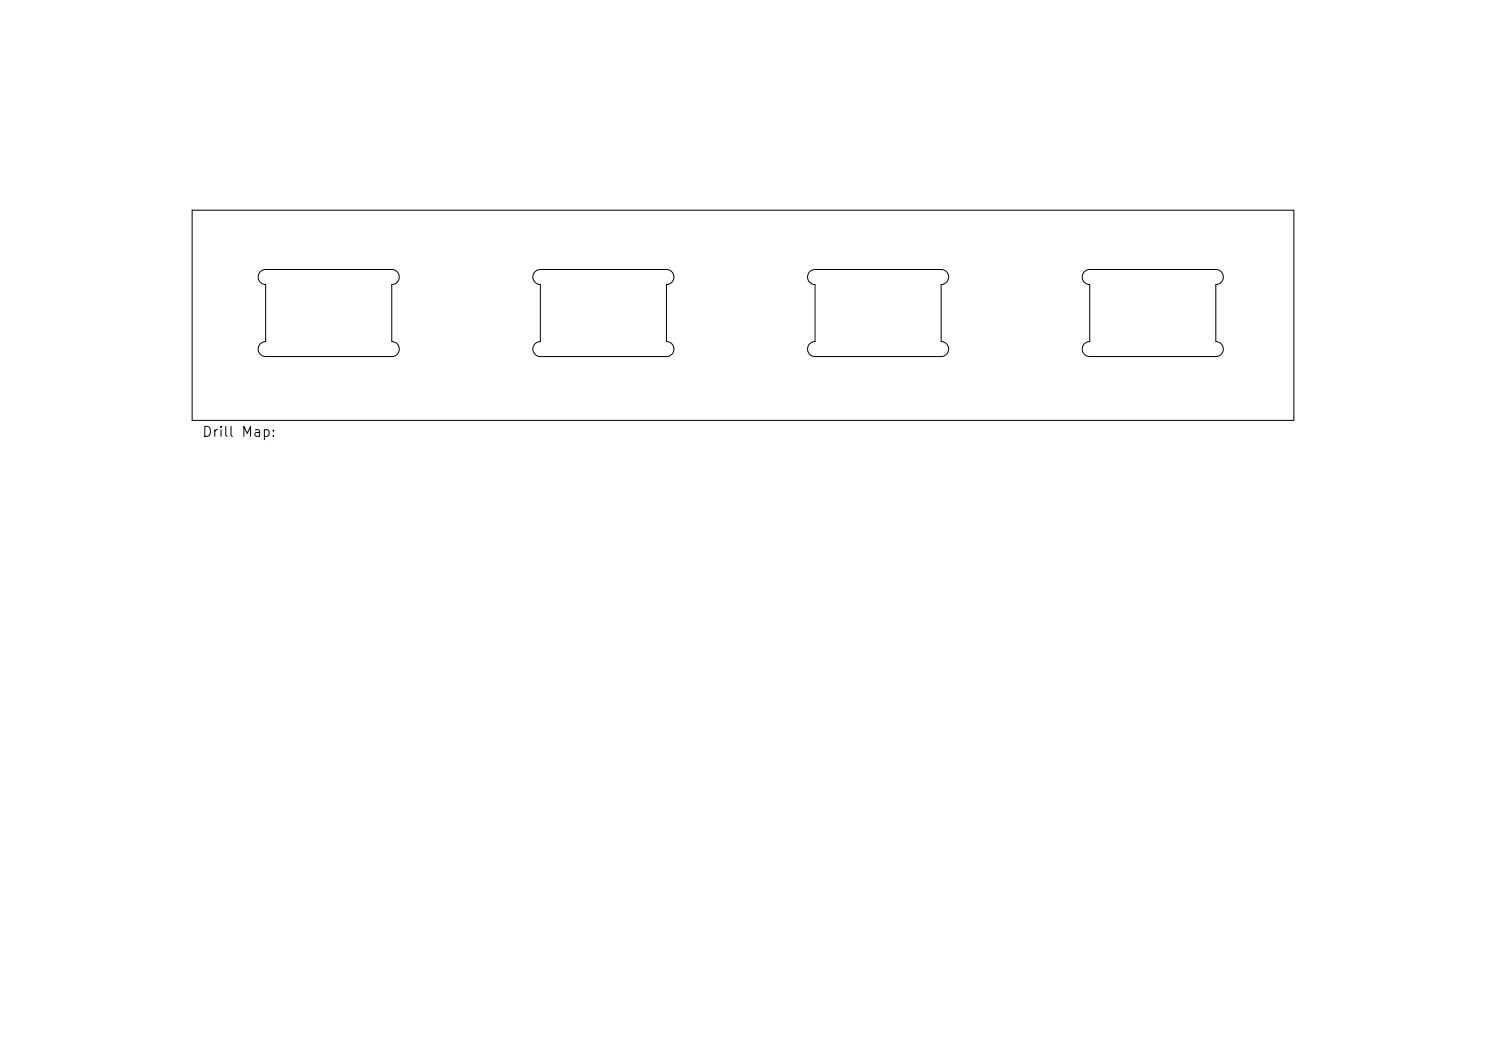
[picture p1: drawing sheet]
<svg xmlns="http://www.w3.org/2000/svg" width="297mm" height="210mm" viewBox="0 0 297 210" stroke-linecap="round" stroke-linejoin="round" font-family="sans-serif">
<defs><g id="words">
<text font-size="2" x="40.3" y="87.8">Drill Map:</text>
</g></defs>
<path d="M38.4 42h220.2v42h-220.2zM52 54.3l.5-.3 .6-.1h25.2a1.5 1.5 0 0 1 1.5 1.5 1.5 1.5 0 0 1-1.5 1.5v11.4a1.5 1.5 0 0 1 1.5 1.5 1.5 1.5 0 0 1-1.5 1.5h-25.2a1.5 1.5 0 0 1-1.5-1.5 1.5 1.5 0 0 1 1.5-1.5v-11.4a1.5 1.5 0 0 1-1.4-1 1.5 1.5 0 0 1 .3-1.6zM106.9 54.3l.5-.3 .6-.1h25.2a1.5 1.5 0 0 1 1.5 1.5 1.5 1.5 0 0 1-1.5 1.5v11.4a1.5 1.5 0 0 1 1.5 1.5 1.5 1.5 0 0 1-1.5 1.5h-25.2a1.5 1.5 0 0 1-1.5-1.5 1.5 1.5 0 0 1 1.5-1.5v-11.4a1.5 1.5 0 0 1-1.4-1 1.5 1.5 0 0 1 .3-1.6zM161.8 54.3l.5-.3 .6-.1h25.2a1.5 1.5 0 0 1 1.5 1.5 1.5 1.5 0 0 1-1.5 1.5v11.4a1.5 1.5 0 0 1 1.5 1.5 1.5 1.5 0 0 1-1.5 1.5h-25.2a1.5 1.5 0 0 1-1.5-1.5 1.5 1.5 0 0 1 1.5-1.5v-11.4a1.5 1.5 0 0 1-1.4-1 1.5 1.5 0 0 1 .3-1.6zM216.7 54.3l.5-.3 .6-.1h25.2a1.5 1.5 0 0 1 1.5 1.5 1.5 1.5 0 0 1-1.5 1.5v11.4a1.5 1.5 0 0 1 1.5 1.5 1.5 1.5 0 0 1-1.5 1.5h-25.2a1.5 1.5 0 0 1-1.5-1.5 1.5 1.5 0 0 1 1.5-1.5v-11.4a1.5 1.5 0 0 1-1.4-1 1.5 1.5 0 0 1 .3-1.6z" fill="none" stroke="#000" stroke-width=".2"/>
<use href="#words"/>
</svg>
